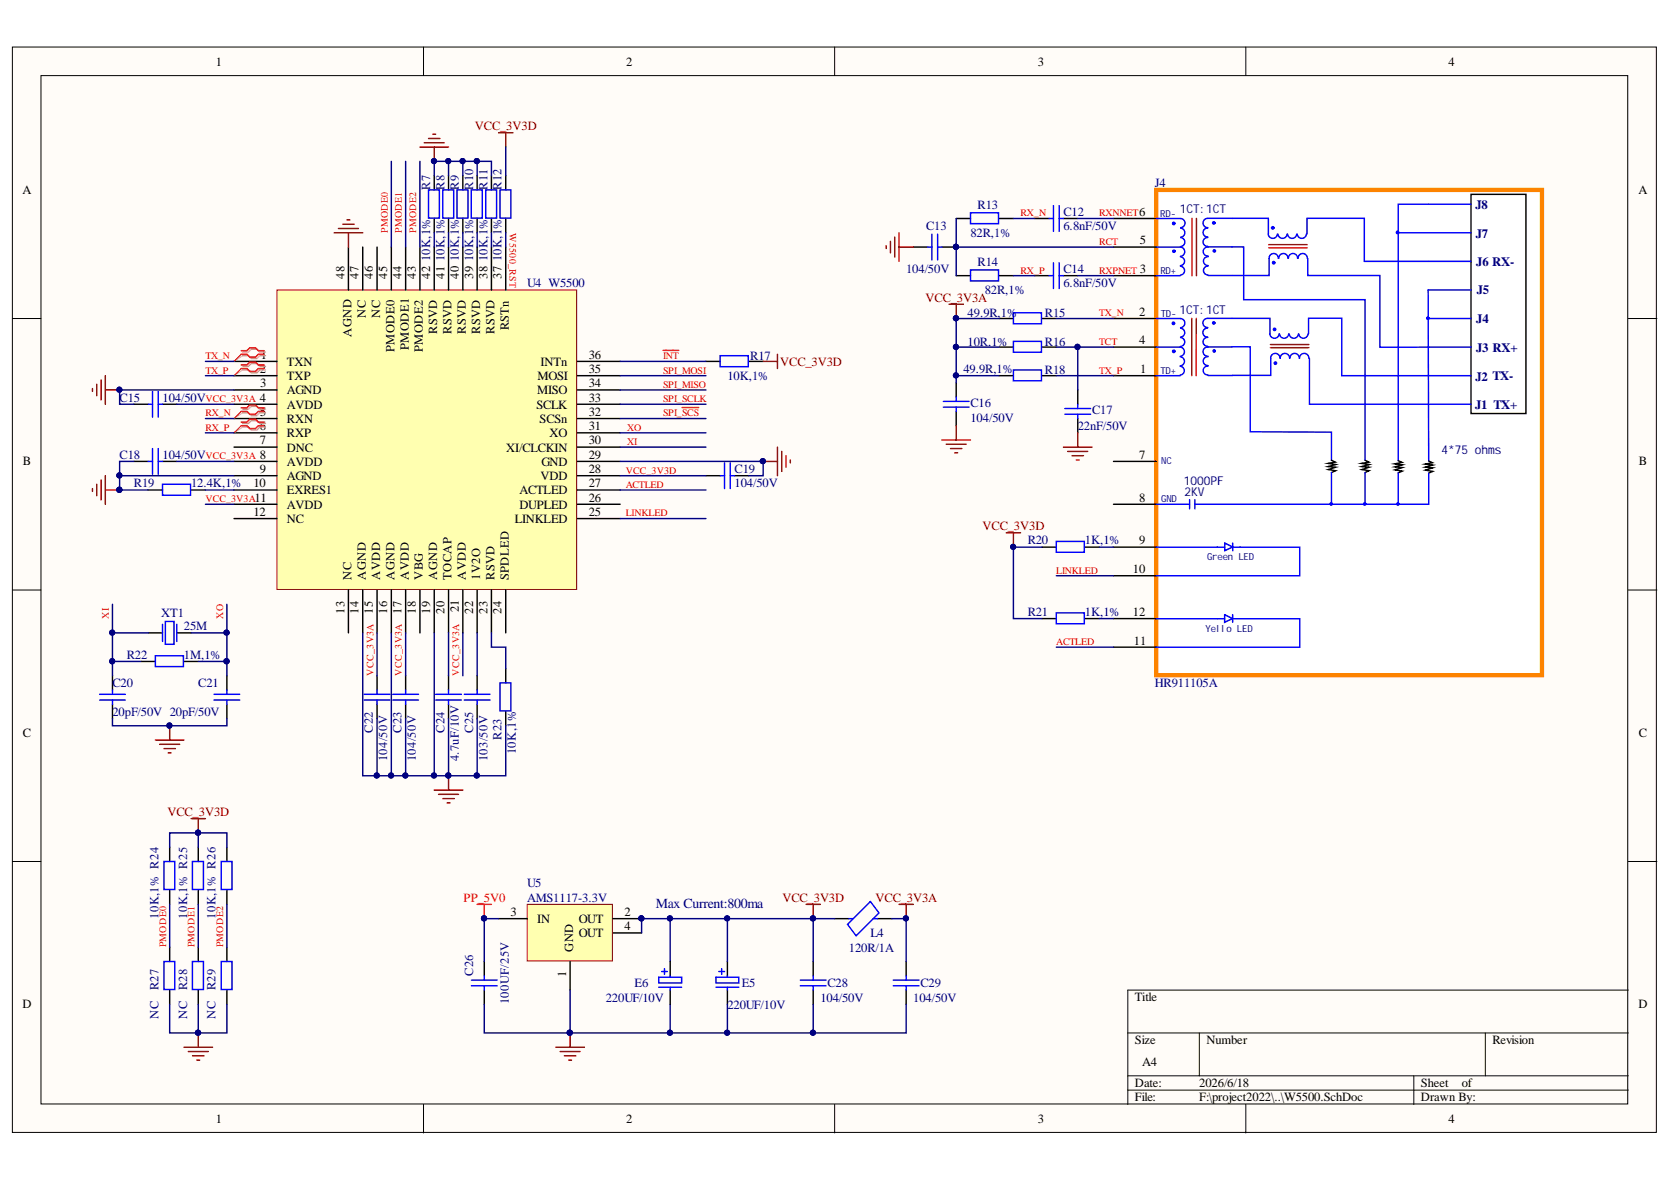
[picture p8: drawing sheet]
<svg xmlns="http://www.w3.org/2000/svg" width="297mm" height="210mm" viewBox="0 0 297 210" stroke-linecap="round" stroke-linejoin="round" font-family="sans-serif">
<defs><g id="words">
<text font-size="2.5" fill="#000080" x="116.6" y="161.4">Max Current:800ma</text>
<g font-size="2.3" fill="#000080">
<text x="262.3" y="37.2">J8</text>
<text x="262.3" y="42.2">J7</text>
<text x="262.4" y="47.3">J6 RX-</text>
<text x="262.5" y="52.2">J5</text>
<text x="262.4" y="57.4">J4</text>
<text x="262.4" y="62.6">J3 RX+</text>
<text x="262.3" y="67.6">J2 TX-</text>
<text x="262.2" y="72.6">J1 TX+</text>
</g>
<g font-size="2.2">
<text x="38.3" y="11.7">1</text>
<text x="111.3" y="11.7">2</text>
<text x="184.5" y="11.7">3</text>
<text x="257.5" y="11.7">4</text>
<text x="4" y="34.5">A</text>
<text x="291.2" y="34.5">A</text>
<text x="202.5" y="38.4">6</text>
<text x="202.6" y="43.4">5</text>
<text x="61.2" y="49.5" transform="rotate(-90 61.2 49.5)">48</text>
<text x="63.8" y="49.5" transform="rotate(-90 63.8 49.5)">47</text>
<text x="66.3" y="49.5" transform="rotate(-90 66.3 49.5)">46</text>
<text x="68.8" y="49.5" transform="rotate(-90 68.8 49.5)">45</text>
<text x="71.4" y="49.5" transform="rotate(-90 71.4 49.5)">44</text>
<text x="73.9" y="49.5" transform="rotate(-90 73.9 49.5)">43</text>
<text x="76.5" y="49.5" transform="rotate(-90 76.5 49.5)">42</text>
<text x="79" y="49.5" transform="rotate(-90 79 49.5)">41</text>
<text x="81.5" y="49.5" transform="rotate(-90 81.5 49.5)">40</text>
<text x="84.1" y="49.5" transform="rotate(-90 84.1 49.5)">39</text>
<text x="86.6" y="49.5" transform="rotate(-90 86.6 49.5)">38</text>
<text x="89.2" y="49.5" transform="rotate(-90 89.2 49.5)">37</text>
<text x="202.6" y="48.5">3</text>
<text x="62.5" y="59.9" transform="rotate(-90 62.5 59.9)">AGND</text>
<text x="65" y="56.4" transform="rotate(-90 65 56.4)">NC</text>
<text x="67.6" y="56.4" transform="rotate(-90 67.6 56.4)">NC</text>
<text x="77.7" y="59.3" transform="rotate(-90 77.7 59.3)">RSVD</text>
<text x="80.3" y="59.3" transform="rotate(-90 80.3 59.3)">RSVD</text>
<text x="82.8" y="59.3" transform="rotate(-90 82.8 59.3)">RSVD</text>
<text x="85.4" y="59.3" transform="rotate(-90 85.4 59.3)">RSVD</text>
<text x="87.9" y="59.3" transform="rotate(-90 87.9 59.3)">RSVD</text>
<text x="90.4" y="58.7" transform="rotate(-90 90.4 58.7)">RSTn</text>
<text x="202.5" y="56.1">2</text>
<text x="46.4" y="63.8">1</text>
<text x="51" y="65">TXN</text>
<text x="70.1" y="62.5" transform="rotate(-90 70.1 62.5)">PMODE0</text>
<text x="72.7" y="62.2" transform="rotate(-90 72.7 62.2)">PMODE1</text>
<text x="75.2" y="62.5" transform="rotate(-90 75.2 62.5)">PMODE2</text>
<text x="96.1" y="65">INTn</text>
<text x="104.6" y="63.8">36</text>
<text x="202.5" y="61.2">4</text>
<text x="46.2" y="66.3">2</text>
<text x="46.2" y="71.4">4</text>
<text x="46.3" y="68.8">3</text>
<text x="51" y="67.6">TXP</text>
<text x="51" y="70.1">AGND</text>
<text x="95.5" y="70.1">MISO</text>
<text x="95.5" y="67.6">MOSI</text>
<text x="104.6" y="71.4">33</text>
<text x="104.6" y="68.8">34</text>
<text x="104.6" y="66.3">35</text>
<text x="202.7" y="66.3">1</text>
<text x="46.2" y="76.5">6</text>
<text x="46.3" y="73.9">5</text>
<text x="51" y="72.6">AVDD</text>
<text x="51" y="75.2">RXN</text>
<text x="51" y="77.7">RXP</text>
<text x="95.3" y="72.6">SCLK</text>
<text x="95.9" y="75.2">SCSn</text>
<text x="97.7" y="77.7">XO</text>
<text x="104.6" y="76.5">31</text>
<text x="104.6" y="73.9">32</text>
<text x="4.1" y="82.7">B</text>
<text x="46.2" y="79">7</text>
<text x="46.2" y="81.5">8</text>
<text x="51" y="80.3">DNC</text>
<text x="51" y="82.8">AVDD</text>
<text x="90" y="80.3">XI/CLCKIN</text>
<text x="96.3" y="82.8">GND</text>
<text x="104.6" y="81.5">29</text>
<text x="104.6" y="79">30</text>
<text x="202.5" y="81.5">7</text>
<text x="291.3" y="82.7">B</text>
<text x="45.1" y="86.6">10</text>
<text x="45.2" y="89.2">11</text>
<text x="46.2" y="84.1">9</text>
<text x="51" y="87.9">EXRES1</text>
<text x="51" y="85.3">AGND</text>
<text x="92.4" y="87.9">ACTLED</text>
<text x="96.1" y="85.3">VDD</text>
<text x="104.6" y="89.2">26</text>
<text x="104.6" y="86.6">27</text>
<text x="104.6" y="84.1">28</text>
<text x="202.5" y="89.2">8</text>
<text x="45.1" y="91.7">12</text>
<text x="51" y="90.4">AVDD</text>
<text x="51" y="93">NC</text>
<text x="91.5" y="93">LINKLED</text>
<text x="92.4" y="90.4">DUPLED</text>
<text x="104.6" y="91.7">25</text>
<text x="201.4" y="101.9">10</text>
<text x="202.5" y="96.8">9</text>
<text x="62.5" y="103.1" transform="rotate(-90 62.5 103.1)">NC</text>
<text x="65" y="103.1" transform="rotate(-90 65 103.1)">AGND</text>
<text x="67.6" y="103.1" transform="rotate(-90 67.6 103.1)">AVDD</text>
<text x="70.1" y="103.1" transform="rotate(-90 70.1 103.1)">AGND</text>
<text x="72.7" y="103.1" transform="rotate(-90 72.7 103.1)">AVDD</text>
<text x="75.2" y="103.1" transform="rotate(-90 75.2 103.1)">VBG</text>
<text x="77.7" y="103.1" transform="rotate(-90 77.7 103.1)">AGND</text>
<text x="80.3" y="103.1" transform="rotate(-90 80.3 103.1)">TOCAP</text>
<text x="82.8" y="103.1" transform="rotate(-90 82.8 103.1)">AVDD</text>
<text x="85.4" y="103.1" transform="rotate(-90 85.4 103.1)">1V2O</text>
<text x="87.9" y="103.1" transform="rotate(-90 87.9 103.1)">RSVD</text>
<text x="90.4" y="103.1" transform="rotate(-90 90.4 103.1)">SPDLED</text>
<text x="61.2" y="109.1" transform="rotate(-90 61.2 109.1)">13</text>
<text x="63.8" y="109.2" transform="rotate(-90 63.8 109.2)">14</text>
<text x="66.3" y="109.1" transform="rotate(-90 66.3 109.1)">15</text>
<text x="68.8" y="109.2" transform="rotate(-90 68.8 109.2)">16</text>
<text x="71.4" y="109.1" transform="rotate(-90 71.4 109.1)">17</text>
<text x="73.9" y="109.1" transform="rotate(-90 73.9 109.1)">18</text>
<text x="76.5" y="109.2" transform="rotate(-90 76.5 109.2)">19</text>
<text x="79" y="109.2" transform="rotate(-90 79 109.2)">20</text>
<text x="81.5" y="108.8" transform="rotate(-90 81.5 108.8)">21</text>
<text x="84.1" y="109.2" transform="rotate(-90 84.1 109.2)">22</text>
<text x="86.6" y="109.1" transform="rotate(-90 86.6 109.1)">23</text>
<text x="89.2" y="109.2" transform="rotate(-90 89.2 109.2)">24</text>
<text x="201.4" y="109.5">12</text>
<text x="201.6" y="114.6">11</text>
<text x="4.1" y="131">C</text>
<text x="291.3" y="131">C</text>
<text x="90.7" y="162.8">3</text>
<text x="95.5" y="164.1">IN</text>
<text x="102.9" y="164.1">OUT</text>
<text x="102.9" y="166.6">OUT</text>
<text x="111" y="162.8">2</text>
<text x="111" y="165.3">4</text>
<text x="100.6" y="173.7" transform="rotate(-90 100.6 173.7)">1</text>
<text x="101.9" y="169.1" transform="rotate(-90 101.9 169.1)">GND</text>
<text x="4" y="179.2">D</text>
<text x="201.8" y="178">Title</text>
<text x="291.2" y="179.2">D</text>
<text x="201.8" y="185.6">Size</text>
<text x="214.5" y="185.6">Number</text>
<text x="265.3" y="185.6">Revision</text>
<text x="203" y="189.4">A4</text>
<text x="201.8" y="193.2">Date:</text>
<text x="201.8" y="195.7">File:</text>
<text x="213.2" y="193.2">2026/6/18</text>
<text x="213.2" y="195.7">F:\project2022\..\W5500.SchDoc</text>
<text x="252.6" y="193.2">Sheet</text>
<text x="252.6" y="195.7">Drawn By:</text>
<text x="259.9" y="193.2">of</text>
<text x="38.3" y="199.6">1</text>
<text x="111.3" y="199.6">2</text>
<text x="184.5" y="199.6">3</text>
<text x="257.5" y="199.6">4</text>
</g>
<g font-size="2.2" fill="#800000">
<text x="84.4" y="23.1">VCC_3V3D</text>
<text x="164.5" y="53.6">VCC_3V3A</text>
<text x="138.7" y="65">VCC_3V3D</text>
<text x="174.7" y="94.2">VCC_3V3D</text>
<text x="29.8" y="145">VCC_3V3D</text>
<text x="139.1" y="160.3">VCC_3V3D</text>
<text x="155.6" y="160.3">VCC_3V3A</text>
</g>
<g font-size="2.2" fill="#000080">
<text x="76.5" y="33.8" transform="rotate(-90 76.5 33.8)">R7</text>
<text x="79" y="33.8" transform="rotate(-90 79 33.8)">R8</text>
<text x="81.5" y="33.8" transform="rotate(-90 81.5 33.8)">R9</text>
<text x="84.1" y="33.8" transform="rotate(-90 84.1 33.8)">R10</text>
<text x="86.6" y="33.8" transform="rotate(-90 86.6 33.8)">R11</text>
<text x="89.2" y="33.8" transform="rotate(-90 89.2 33.8)">R12</text>
<text x="205.3" y="33.3">J4</text>
<text x="164.6" y="40.9">C13</text>
<text x="173.8" y="37.1">R13</text>
<text x="189" y="38.4">C12</text>
<text x="189" y="40.9">6.8nF/50V</text>
<text x="209.7" y="37.9">1CT:1CT</text>
<text x="76.5" y="46.5" transform="rotate(-90 76.5 46.5)">10K,1%</text>
<text x="79" y="46.5" transform="rotate(-90 79 46.5)">10K,1%</text>
<text x="81.5" y="46.5" transform="rotate(-90 81.5 46.5)">10K,1%</text>
<text x="84.1" y="46.5" transform="rotate(-90 84.1 46.5)">10K,1%</text>
<text x="86.6" y="46.5" transform="rotate(-90 86.6 46.5)">10K,1%</text>
<text x="89.2" y="46.5" transform="rotate(-90 89.2 46.5)">10K,1%</text>
<text x="172.5" y="42.2">82R,1%</text>
<text x="173.8" y="47.3">R14</text>
<text x="93.7" y="51.1">U4 W5500</text>
<text x="161.1" y="48.5">104/50V</text>
<text x="175.1" y="52.3">82R,1%</text>
<text x="189" y="48.5">C14</text>
<text x="189" y="51.1">6.8nF/50V</text>
<text x="172" y="56.4">49.9R,1%</text>
<text x="185.7" y="56.4">R15</text>
<text x="209.7" y="55.8">1CT:1CT</text>
<text x="133.4" y="64">R17</text>
<text x="172" y="61.5">10R,1%</text>
<text x="185.7" y="61.5">R16</text>
<text x="21.3" y="71.4">C15</text>
<text x="28.9" y="71.4">104/50V</text>
<text x="129.3" y="67.6">10K,1%</text>
<text x="171.2" y="66.3">49.9R,1%</text>
<text x="185.7" y="66.6">R18</text>
<text x="172.5" y="72.4">C16</text>
<text x="172.5" y="74.9">104/50V</text>
<text x="191.6" y="76.5">22nF/50V</text>
<text x="194.1" y="73.7">C17</text>
<text x="21.3" y="81.5">C18</text>
<text x="28.9" y="81.5">104/50V</text>
<text x="256.3" y="80.7">4*75 ohms</text>
<text x="23.8" y="86.6">R19</text>
<text x="34" y="86.6">12.4K,1%</text>
<text x="130.6" y="84.1">C19</text>
<text x="130.6" y="86.6">104/50V</text>
<text x="210.4" y="86.2">1000PF</text>
<text x="210.5" y="88.2">2KV</text>
<text x="182.7" y="96.8">R20</text>
<text x="192.9" y="96.8">1K,1%</text>
<text x="28.6" y="109.7">XT1</text>
<text x="32.7" y="112">25M</text>
<text x="182.7" y="109.5">R21</text>
<text x="192.9" y="109.5">1K,1%</text>
<text x="22.5" y="117.1">R22</text>
<text x="32.7" y="117.1">1M,1%</text>
<text x="20" y="122.2">C20</text>
<text x="35.2" y="122.2">C21</text>
<text x="205.3" y="122.2">HR911105A</text>
<text x="20" y="127.2">20pF/50V 20pF/50V</text>
<text x="66.3" y="130.3" transform="rotate(-90 66.3 130.3)">C22</text>
<text x="71.4" y="130.3" transform="rotate(-90 71.4 130.3)">C23</text>
<text x="79" y="130.3" transform="rotate(-90 79 130.3)">C24</text>
<text x="84.1" y="130.3" transform="rotate(-90 84.1 130.3)">C25</text>
<text x="89.2" y="131.5" transform="rotate(-90 89.2 131.5)">R23</text>
<text x="68.8" y="135.3" transform="rotate(-90 68.8 135.3)">104/50V</text>
<text x="73.9" y="135.3" transform="rotate(-90 73.9 135.3)">104/50V</text>
<text x="81.5" y="135.3" transform="rotate(-90 81.5 135.3)">4.7uF/10V</text>
<text x="86.6" y="135.3" transform="rotate(-90 86.6 135.3)">103/50V</text>
<text x="91.7" y="134.1" transform="rotate(-90 91.7 134.1)">10K,1%</text>
<text x="93.7" y="157.7">U5</text>
<text x="93.7" y="160.3">AMS1117-3.3V</text>
<text x="28.2" y="163.3" transform="rotate(-90 28.2 163.3)">10K,1% R24</text>
<text x="33.2" y="163.3" transform="rotate(-90 33.2 163.3)">10K,1% R25</text>
<text x="38.3" y="163.3" transform="rotate(-90 38.3 163.3)">10K,1% R26</text>
<text x="154.7" y="166.6">L4</text>
<text x="84.1" y="173.4" transform="rotate(-90 84.1 173.4)">C26</text>
<text x="150.9" y="169.2">120R/1A</text>
<text x="28.2" y="176" transform="rotate(-90 28.2 176)">R27</text>
<text x="33.2" y="176" transform="rotate(-90 33.2 176)">R28</text>
<text x="38.3" y="176" transform="rotate(-90 38.3 176)">R29</text>
<text x="90.4" y="178.5" transform="rotate(-90 90.4 178.5)">100UF/25V</text>
<text x="107.7" y="178">220UF/10V</text>
<text x="112.8" y="175.5">E6</text>
<text x="129.3" y="179.3">220UF/10V</text>
<text x="131.8" y="175.5">E5</text>
<text x="145.8" y="178">104/50V</text>
<text x="147.1" y="175.5">C28</text>
<text x="162.3" y="178">104/50V</text>
<text x="163.6" y="175.5">C29</text>
<text x="28.2" y="181.1" transform="rotate(-90 28.2 181.1)">NC</text>
<text x="33.2" y="181.1" transform="rotate(-90 33.2 181.1)">NC</text>
<text x="38.3" y="181.1" transform="rotate(-90 38.3 181.1)">NC</text>
</g>
<text font-size="2.2" fill="#f00" x="82.4" y="160.3">PP_5V0</text>
<g font-size="1.8" fill="#f00">
<text x="68.9" y="41.4" transform="rotate(-90 68.9 41.4)">PMODE0</text>
<text x="71.5" y="41.4" transform="rotate(-90 71.5 41.4)">PMODE1</text>
<text x="74" y="41.4" transform="rotate(-90 74 41.4)">PMODE2</text>
<text x="90.6" y="41.4" transform="rotate(90 90.6 41.4)">W5500_RST</text>
<text x="181.4" y="38.5">RX_N</text>
<text x="195.4" y="38.5">RXNNET</text>
<text x="195.4" y="43.5">RCT</text>
<text x="181.4" y="48.6">RX_P</text>
<text x="195.4" y="48.6">RXPNET</text>
<text x="195.4" y="56.2">TX_N</text>
<text x="36.5" y="63.9">TX_N</text>
<text x="117.9" y="63.9">INT</text>
<text x="195.4" y="61.3">TCT</text>
<text x="36.5" y="66.4">TX_P</text>
<text x="36.5" y="71.5">VCC_3V3A</text>
<text x="117.9" y="66.4">SPI_MOSI</text>
<text x="117.9" y="68.9">SPI_MISO</text>
<text x="117.9" y="71.5">SPI_SCLK</text>
<text x="195.4" y="66.4">TX_P</text>
<text x="36.5" y="74">RX_N</text>
<text x="36.5" y="76.6">RX_P</text>
<text x="111.5" y="76.6">XO</text>
<text x="117.9" y="74">SPI_SCS</text>
<text x="36.5" y="81.6">VCC_3V3A</text>
<text x="111.5" y="79.1">XI</text>
<text x="36.5" y="89.3">VCC_3V3A</text>
<text x="111.3" y="84.2">VCC_3V3D</text>
<text x="111.3" y="86.7">ACTLED</text>
<text x="111.3" y="91.8">LINKLED</text>
<text x="187.8" y="102">LINKLED</text>
<text x="19.3" y="109.9" transform="rotate(-90 19.3 109.9)">XI</text>
<text x="39.7" y="109.9" transform="rotate(-90 39.7 109.9)">XO</text>
<text x="187.8" y="114.7">ACTLED</text>
<text x="66.4" y="120.1" transform="rotate(-90 66.4 120.1)">VCC_3V3A</text>
<text x="71.5" y="120.1" transform="rotate(-90 71.5 120.1)">VCC_3V3A</text>
<text x="81.6" y="120.1" transform="rotate(-90 81.6 120.1)">VCC_3V3A</text>
<text x="29.5" y="168.4" transform="rotate(-90 29.5 168.4)">PMODE0</text>
<text x="34.6" y="168.4" transform="rotate(-90 34.6 168.4)">PMODE1</text>
<text x="39.7" y="168.4" transform="rotate(-90 39.7 168.4)">PMODE2</text>
</g>
<g font-size="1.7" fill="#000080">
<text x="206.3" y="38.5">RD-</text>
<text x="206.3" y="48.7">RD+</text>
<text x="206.3" y="56.3">TD-</text>
<text x="206.3" y="66.5">TD+</text>
<text x="206.4" y="82.5">NC</text>
<text x="206.4" y="89.2">GND</text>
<text x="214.6" y="99.6">Green LED</text>
<text x="214.3" y="112.3">Yello LED</text>
</g>
</g></defs>
<g fill="#fffcf8" stroke="#000" stroke-width=".18">
<path d="M2.2 8.4h292.2v192.9h-292.2z"/>
<path d="M7.3 13.4h282.1v182.8h-282.1z"/>
</g>
<g fill="none" stroke="#000" stroke-width=".18">
<path d="M75.3 8.4v5M148.4 8.4v5M221.5 8.4v5M2.2 56.6h5.1M289.5 56.6h5M2.2 104.9h5.1M289.5 104.9h5M2.2 153.1h5.1M289.5 153.1h5M289.5 176h-89v20.3M75.3 196.3v5.1M148.4 196.3v5.1"/>
<path d="M200.5 183.6h89M200.5 191.2h89M200.5 193.8h89M213.2 183.6v7.6M221.5 196.3v5.1M251.3 191.2v5.1M264 183.6v7.6"/>
</g>
<path d="M86.1 170.9v2.5M86.1 176v2.5M144.6 170.9v2.5M144.6 176v2.5" fill="none" stroke="#000" stroke-width=".25"/>
<path d="M83.8 175.2h4.6M83.8 174.2h4.6M86.1 173.4v.8M86.1 175.2v.8M142.3 175.2h4.5M142.3 174.2h4.5M144.6 173.4v.8M144.6 175.2v.8" fill="none" stroke="#00f" stroke-width=".25"/>
<path d="M98.8 186.1h5.1M99.6 186.9h3.5M100.3 187.7h2.1M101.1 188.4h.5M101.3 183.6v2.5" fill="none" stroke="#800000" stroke-width=".25"/>
<circle cx="101.3" cy="183.5" r=".46" fill="#000080" stroke="#000080" stroke-width=".18"/>
<path d="M93.7 160.7h15.2v10.1h-15.2z" fill="#ffffb0" stroke="#800000" stroke-width=".18"/>
<path d="M88.6 163.3h5.1M101.3 170.9v5.1M109 163.3h5.1M109 165.8h5.1M148.4 163.3h2.5M156 163.3h2.5" fill="none" stroke="#000" stroke-width=".25"/>
<g fill="#000080" stroke="#000080" stroke-width=".18">
<circle cx="114" cy="163.2" r=".46"/>
<circle cx="86" cy="163.2" r=".46"/>
</g>
<path d="M84.8 160.7h2.6M86.1 160.7v2.6" fill="none" stroke="#f00" stroke-width=".25"/>
<path d="M150.7 164.3l4-4.1 1.5 2.1-4 4zM150.9 163.3h.8M155.2 163.3h.8" fill="none" stroke="#00f" stroke-width=".25"/>
<path d="M205.5 33.8h68.6v86.2h-68.6z" fill="#fff" stroke="#fd8300" stroke-width=".76"/>
<path d="M197.9 38.8h7.7M197.9 56.6h7.7M197.9 49h7.7M197.9 43.9h7.7M197.9 66.8h7.7M197.9 61.7h7.7M197.9 82h7.7M197.9 89.6h7.7M197.9 97.2h7.7M197.9 102.3h7.7M197.9 115h7.7M197.9 109.9h7.7" fill="none" stroke="#000" stroke-width=".25"/>
<g fill="none" stroke="#00f" stroke-width=".25">
<path d="M205.6 38.8h4.3a.81 .81 0 0 1 .7 .9 .81 .81 0 0 1-.7 .8M214.7 38.8h10.7M214.7 38.8a.82 .82 0 0 0-.8 .8 .82 .82 0 0 0 .8 .9M225.5 38.8v2.8M205.5 49h4.3M205.5 56.6h4.4M205.6 43.9h4.3M209.8 45.6a.79 .79 0 0 1 .8 .8 .79 .79 0 0 1-.8 .8M209.8 47.3a.79 .79 0 0 1 .8 .8 .79 .79 0 0 1-.8 .8M209.8 43.9a.83 .83 0 0 1 .8 .8 .83 .83 0 0 1-.8 .9M209.9 56.6a.81 .81 0 0 1 .7 .8 .81 .81 0 0 1-.7 .8M209.9 58.3a.79 .79 0 0 1 .7 .8 .79 .79 0 0 1-.7 .8"/>
<path d="M209.9 60a.79 .79 0 0 1 .7 .8 .79 .79 0 0 1-.7 .8M209.9 40.6a.8 .8 0 0 1 .7 .8 .8 .8 0 0 1-.7 .8M209.9 42.2a.79 .79 0 0 1 .7 .8 .79 .79 0 0 1-.7 .8M214.7 58.3a.8 .8 0 0 0-.9 .8 .8 .8 0 0 0 .9 .8M214.7 56.6h11v2.8M214.7 40.5a.79 .79 0 0 0-.8 .8 .79 .79 0 0 0 .8 .8M214.7 60a.79 .79 0 0 0-.8 .7 .79 .79 0 0 0 .8 .8M214.7 56.6a.81 .81 0 0 0-.9 .8 .81 .81 0 0 0 .9 .8M214.7 42.2a.79 .79 0 0 0-.8 .8 .79 .79 0 0 0 .8 .8M214.7 43.9h4.3M214.8 43.9a.81 .81 0 0 0-.9 .8 .81 .81 0 0 0 .9 .8M214.8 45.6a.79 .79 0 0 0-.9 .8 .79 .79 0 0 0 .9 .8"/>
<path d="M214.8 47.3a.79 .79 0 0 0-.9 .8 .79 .79 0 0 0 .9 .8M225.6 45.9v3.1h-10.8M227.1 41.6a.81 .81 0 0 1-.8 .8 .81 .81 0 0 1-.9-.8M227.2 45.9a.81 .81 0 0 0-.8-.8 .81 .81 0 0 0-.8 .8M227.4 59.3a.83 .83 0 0 1-.8 .8 .83 .83 0 0 1-.9-.7M228.8 41.6a.81 .81 0 0 1-.8 .8 .81 .81 0 0 1-.8-.8M229 45.9a.81 .81 0 0 0-.9-.8 .81 .81 0 0 0-.8 .8M229.1 59.3a.81 .81 0 0 1-.8 .8 .81 .81 0 0 1-.8-.7M230.5 41.6a.81 .81 0 0 1-.8 .8 .81 .81 0 0 1-.8-.8M230.7 45.9a.81 .81 0 0 0-.9-.8 .81 .81 0 0 0-.8 .8M230.8 59.3a.81 .81 0 0 1-.8 .8 .81 .81 0 0 1-.8-.7M232.2 41.6a.81 .81 0 0 1-.8 .8 .81 .81 0 0 1-.8-.8"/>
<path d="M232.4 45.9a.81 .81 0 0 0-.8-.8 .81 .81 0 0 0-.8 .8M232.5 59.3a.81 .81 0 0 1-.8 .8 .81 .81 0 0 1-.8-.7M205.5 66.8h4.3M205.6 61.7h4.3M209.8 61.7a.83 .83 0 0 1 .7 .8 .83 .83 0 0 1-.7 .8M209.8 65.1a.79 .79 0 0 1 .7 .8 .79 .79 0 0 1-.7 .8M209.8 63.4a.8 .8 0 0 1 .7 .8 .8 .8 0 0 1-.7 .8M214.7 61.7h4.3M214.7 61.7a.83 .83 0 0 0-.8 .8 .83 .83 0 0 0 .8 .8M214.7 63.4a.79 .79 0 0 0-.8 .8 .79 .79 0 0 0 .8 .8M214.7 65.1a.79 .79 0 0 0-.8 .8 .79 .79 0 0 0 .8 .7M214.7 66.7h4.3"/>
<path d="M227.5 63.7a.83 .83 0 0 0-.8-.9 .83 .83 0 0 0-.8 .9v3h-6.9M229.2 63.7a.83 .83 0 0 0-.8-.9 .83 .83 0 0 0-.8 .9M231 63.7a.83 .83 0 0 0-.9-.9 .83 .83 0 0 0-.8 .9M232.7 63.7a.83 .83 0 0 0-.9-.9 .83 .83 0 0 0-.8 .9"/>
</g>
<path d="M211.9 38.8v10.2M212.7 38.8v10.2M211.8 56.6v10.2M212.7 56.6l-.1 10.2M225.5 43.5h6.9M225.5 44h6.9M225.8 61.2h6.9M225.8 61.8h6.9" fill="none" stroke="#bf0000" stroke-width=".25"/>
<g fill="#00f" stroke="#00f" stroke-width=".25">
<circle cx="208.6" cy="39.7" r=".21"/>
<circle cx="208.7" cy="44.6" r=".21"/>
<circle cx="215.8" cy="39.6" r=".21"/>
<circle cx="215.9" cy="44.6" r=".2"/>
<circle cx="208.6" cy="57.5" r=".21"/>
<circle cx="208.7" cy="62.4" r=".22"/>
<circle cx="215.8" cy="57.4" r=".2"/>
<circle cx="215.8" cy="62.4" r=".2"/>
</g>
<path d="M261.5 34.5h9.8v39h-9.8z" fill="#fff" stroke="#000" stroke-width=".25"/>
<g fill="none" stroke="#00f" stroke-width=".25">
<path d="M261.5 36.3h-12.9v45.6M219 43.9h2.1v9.4h21.6v28.5M232.3 41.6v-2.8h10.2v7.7h11.4M232.5 45.9v3.1h12.8v12.7h8.7M232.6 59.3v-2.7h5.9v10.2h15.4M248.5 41.4h13M253.9 46.5h7.6M253.9 56.6h7.6M261.5 51.5h-7.6l.1 30.4M219 61.6h3.2v15.2h14.5v5M232.8 63.7v8.1h21.1M253.9 61.7h7.6"/>
<path d="M253.9 66.8h7.6M253.9 71.8h7.6M205.6 89.6h5.8M205.6 97.2h12.1M211.5 88.8v1.6M212.4 89.6h41.5M212.4 88.8v1.6M217.7 96.5v1.4l1.4-.7-1.4-.7M219.1 97.2h11.9v5.1h-25.5M219.1 96.5v1.4M236.7 84v5.6M242.7 84v5.6"/>
<path d="M248.6 84v5.6h-.4M254 84.1v5.5h-.2M205.5 110h12.2M217.7 109.2v1.4l1.4-.7-1.4-.6M219.1 110h12v5h-25.6M219.1 109.2v1.4"/>
</g>
<path d="M236.7 81.8l.7 .3-1.3 .3 1.3 .2-1.3 .3 1.3 .1-1.3 .5 1.3 .2-.7 .3M242.7 81.8l.6 .3-1.3 .3 1.4 .2-1.3 .3 1.3 .1-1.3 .5 1.3 .2-.7 .3M248.6 81.9l.6 .3-1.3 .2 1.4 .2-1.3 .4 1.3 .1-1.3 .4 1.3 .2-.7 .3M254 81.9l.6 .3-1.2 .3 1.3 .2-1.3 .3 1.3 .2-1.3 .4 1.3 .2-.7 .3" fill="none" stroke="#000" stroke-width=".25"/>
<g fill="#00f" stroke="#00f" stroke-width=".25">
<circle cx="248.4" cy="41.3" r=".22"/>
<circle cx="253.8" cy="56.6" r=".21"/>
<circle cx="236.6" cy="89.6" r=".2"/>
<circle cx="242.6" cy="89.6" r=".21"/>
<circle cx="248.5" cy="89.6" r=".2"/>
<circle cx="226.2" cy="40.5" r=".22"/>
<circle cx="226.4" cy="46.7" r=".21"/>
<circle cx="226.6" cy="58.5" r=".2"/>
<circle cx="226.7" cy="64.6" r=".21"/>
</g>
<path d="M49.2 51.5h53.3v53.3h-53.3z" fill="#ffffb0" stroke="#800000" stroke-width=".18"/>
<g fill="none" stroke="#000" stroke-width=".25">
<path d="M77.2 31.2v2.6M77.2 38.8v2.6M79.7 31.2v2.6M79.7 38.8v2.6M82.3 31.2v2.6M82.3 38.8v2.6M84.8 31.2v2.6M84.8 38.8v2.6M87.4 31.2v2.6M87.4 38.8v2.6M89.9 31.2v2.6M89.9 38.8v2.6"/>
<path d="M170 38.8h2.5M177.6 38.8h2.5M184 38.8h2.5M189 38.8h2.6M61.9 43.9v7.6M64.5 43.9v7.6M67 43.9v7.6M69.6 43.9v7.6M72.1 43.9v7.6M74.6 43.9v7.6M77.2 43.9v7.6M79.7 43.9v7.6"/>
<path d="M82.3 43.9v7.6M84.8 43.9v7.6M87.4 43.9v7.6M89.9 43.9v7.6M162.3 43.9h2.6M167.4 43.9h2.6M170 49h2.5M177.6 49h2.5M177.6 56.6h2.5M184 49h2.5M185.2 56.6h2.6M189 49h2.6"/>
<path d="M23.8 71.8h2.5M28.9 71.8h2.5M41.6 66.8h7.6M41.6 69.3h7.6M41.6 71.8h7.6M41.6 74.4h7.6M41.6 76.9h7.6M41.6 79.5h7.6M41.6 64.2h7.6M102.6 66.8h7.6M102.6 69.3h7.6M102.6 71.8h7.6"/>
<path d="M102.6 74.4h7.6M102.6 76.9h7.6M102.6 79.5h7.6M102.6 64.2h7.6M125.5 64.2h2.5M133.1 64.2h2.6M170 68v2.6M170 73.1v2.6M177.6 66.8h2.5M177.6 61.7h2.5M185.2 66.8h2.6M185.2 61.7h2.6"/>
<path d="M191.6 69.3v2.5M191.6 74.4v2.5M23.8 82h2.5M26.3 87.1h2.6M28.9 82h2.5M34 87.1h2.5M41.6 82h7.6M41.6 87.1h7.6M41.6 89.6h7.6M41.6 92.2h7.6M41.6 84.5h7.6M102.6 82h7.6"/>
<path d="M102.6 87.1h7.6M102.6 89.6h7.6M102.6 92.2h7.6M102.6 84.5h7.6M125.5 84.5h2.5M130.6 84.5h2.5M185.2 97.2h2.6M192.9 97.2h2.5M25.1 117.6h2.5M26.3 112.5h2.6M31.4 112.5h2.6M32.7 117.6h2.5"/>
<path d="M61.9 104.9v7.6M64.5 104.9v7.6M67 104.9v7.6M69.6 104.9v7.6M72.1 104.9v7.6M74.6 104.9v7.6M77.2 104.9v7.6M79.7 104.9v7.6M82.3 104.9v7.6M84.8 104.9v7.6M87.4 104.9v7.6M89.9 104.9v7.6"/>
<path d="M89.9 118.8v2.6M185.2 109.9h2.6M192.9 109.9h2.5M20 120.1v2.5M20 125.2v2.5M40.3 120.1v2.5M40.3 125.2v2.5M67 120.1v2.5M67 125.2v2.5M72.1 120.1v2.5M72.1 125.2v2.5M79.7 120.1v2.5"/>
<path d="M79.7 125.2v2.5M84.8 120.1v2.5M84.8 125.2v2.5M89.9 126.5v2.5M30.2 150.6v2.5M30.2 158.2v2.5M35.2 150.6v2.5M35.2 158.2v2.5M40.3 150.6v2.5M40.3 158.2v2.5M30.2 168.4v2.5M30.2 176v2.5"/>
<path d="M35.2 168.4v2.5M35.2 176v2.5M40.3 168.4v2.5M40.3 176v2.5M119.1 170.9v2.5M119.1 176v2.5M129.3 170.9v2.5M129.3 176v2.5M161.1 170.9v2.5M161.1 176v2.5"/>
</g>
<g fill="none" stroke="#00f" stroke-width=".25">
<path d="M76.2 33.8h1.9v5h-1.9zM78.7 33.8h1.9v5h-1.9zM81.2 33.8h2v5h-2zM83.8 33.8h1.9v5h-1.9zM86.3 33.8h2v5h-2zM88.9 33.8h1.9v5h-1.9zM172.5 37.8h5v1.9h-5zM186.5 38.8h.8M187.3 36.5v4.6M188.3 38.8h.7M188.3 36.5v4.6M164.9 43.9h.8"/>
<path d="M165.7 41.6v4.6M166.7 43.9h.7M166.7 41.6v4.6M172.5 48h5v1.9h-5zM180.1 55.6h5v2h-5zM186.5 49h.8M187.3 46.7v4.6M188.3 46.7v4.6M188.3 49h.7M26.3 71.8h.8M27.1 69.6v4.5M27.1 79.7v4.6"/>
<path d="M28.1 71.8h.8M28.1 69.6v4.5M28.1 79.7v4.6M128 63.2h5v2h-5zM167.7 71.3h4.6M167.7 72.4h4.6M170 70.6v.7M170 72.4v.7M180.1 65.8h5v1.9h-5zM180.1 60.7h5v1.9h-5zM189.3 73.6h4.6M189.3 72.6h4.6"/>
<path d="M191.6 71.8v.8M191.6 73.6v.8M26.3 82h.8M28.1 82h.8M28.9 86.1h5v1.9h-5zM128 84.5h.8M128.8 82.3v4.5M129.8 84.5h.8M129.8 82.3v4.5M187.8 96.2h5v2h-5zM27.6 116.5h5v2h-5zM28.9 111v3"/>
<path d="M29.4 110.5h1.5v4h-1.5zM31.4 111v3M187.8 108.9h5v2h-5zM17.7 124.4h4.6M17.7 123.4h4.6M20 122.6v.8M20 124.4v.8M38 124.4h4.6M38 123.4h4.6M40.3 122.6v.8M40.3 124.4v.8M64.7 124.4h4.6"/>
<path d="M64.7 123.4h4.6M67 122.6v.8M67 124.4v.8M69.8 124.4h4.6M69.8 123.4h4.6M72.1 122.6v.8M72.1 124.4v.8M77.4 124.4h4.6M77.4 123.4h4.6M79.7 122.6v.8M79.7 124.4v.8M82.5 124.4h4.6"/>
<path d="M82.5 123.4h4.6M84.8 122.6v.8M84.8 124.4v.8M88.9 121.4h1.9v4.9h-1.9zM29.1 153.1h2v5h-2zM34.2 153.1h2v5h-2zM39.3 153.1h1.9v5h-1.9zM29.1 170.9h2v5h-2zM34.2 170.9h2v5h-2zM39.3 170.9h1.9v5h-1.9zM117.1 173.7h4.1v1h-4.1zM117.1 175.5h4.1"/>
<path d="M117.6 172.7h1M118.1 172.2v1M119.1 173.4v.3M119.1 175.5v.5M127.3 173.7h4v1h-4zM127.3 175.5h4M127.8 172.7h1M128.3 172.2v1M129.3 173.4v.3M129.3 175.5v.5M158.8 175.2h4.6M158.8 174.2h4.6"/>
<path d="M161.1 173.4v.8M161.1 175.2v.8"/>
</g>
<g fill="none" stroke="#800000" stroke-width=".25">
<path d="M60.9 39.9h2.1M61.7 39.1h.5M74.6 26.1h5.1M75.4 25.4h3.6M76.2 24.6h2M76.9 23.9h.5M77.2 26.1v2.6M88.6 23.6h2.6M89.9 23.6v2.5M59.4 41.4h5.1M60.2 40.6h3.5M61.9 41.4v2.5"/>
<path d="M157.5 43.7v.5M158.3 42.9v2M159 42.1v3.6M159.8 41.4v5.1M159.8 43.9h2.5M168.7 54.1h2.5M170 54.1v2.5M16.4 69.1v.5M17.2 68.3v2M18 67.5v3.6M18.7 66.8v5M18.7 69.3h2.6"/>
<path d="M135.7 64.2h2.5M138.2 63v2.5M138.2 79.5v5M167.4 78.2h5.1M168.2 79h3.6M169 79.7h2M170 75.7v2.5M189 79.5h5.1M191.6 76.9v2.6M16.4 86.8v.5M17.2 86.1v2M18 85.3v3.6"/>
<path d="M18.7 84.5v5.1M18.7 87.1h2.6M135.7 82h2.5M139 80.2v3.6M139.7 81v2M140.5 81.8v.5M169.7 80.5h.5M178.9 94.7h2.5M180.1 94.7v2.5M189.8 80.2h3.6M190.6 81h2M191.3 81.8h.5"/>
<path d="M27.6 131.5h5.1M28.4 132.3h3.5M29.1 133.1h2.1M29.9 133.8h.5M30.2 129v2.5M79.7 137.9v2.5M34 145.5h2.5M35.2 145.5v2.5M77.2 140.4h5.1M78 141.2h3.5M78.7 141.9h2M79.5 142.7h.5"/>
<path d="M143.3 160.7h2.5M144.6 160.7v2.6M159.8 160.7h2.5M161.1 160.7v2.6M32.7 186.1h5.1M33.5 186.9h3.5M34.2 187.7h2.1M35 188.4h.5M35.2 183.6v2.5"/>
</g>
<g fill="#000080" stroke="#000080" stroke-width=".18">
<circle cx="21.2" cy="87" r=".46"/>
<circle cx="79.7" cy="137.8" r=".46"/>
<circle cx="21.2" cy="69.3" r=".46"/>
<circle cx="77.1" cy="28.6" r=".46"/>
<circle cx="35.2" cy="183.5" r=".46"/>
<circle cx="35.2" cy="148" r=".46"/>
<circle cx="30.1" cy="129" r=".46"/>
<circle cx="144.5" cy="163.2" r=".46"/>
<circle cx="161" cy="163.2" r=".46"/>
<circle cx="180.1" cy="97.2" r=".46"/>
<circle cx="169.9" cy="56.6" r=".46"/>
<circle cx="169.9" cy="43.9" r=".46"/>
<circle cx="135.6" cy="82" r=".46"/>
<circle cx="101.3" cy="183.5" r=".46"/>
<circle cx="86" cy="163.2" r=".46"/>
<circle cx="119.1" cy="183.5" r=".46"/>
<circle cx="119.1" cy="163.2" r=".46"/>
<circle cx="67" cy="137.8" r=".46"/>
<circle cx="69.5" cy="137.8" r=".46"/>
<circle cx="72.1" cy="137.8" r=".46"/>
<circle cx="77.1" cy="137.8" r=".46"/>
<circle cx="84.8" cy="137.8" r=".46"/>
<circle cx="21.2" cy="84.5" r=".46"/>
<circle cx="79.7" cy="28.6" r=".46"/>
<circle cx="82.2" cy="28.6" r=".46"/>
<circle cx="84.8" cy="28.6" r=".46"/>
<circle cx="19.9" cy="112.4" r=".46"/>
<circle cx="40.3" cy="112.4" r=".46"/>
<circle cx="169.9" cy="61.7" r=".46"/>
<circle cx="191.5" cy="61.7" r=".46"/>
<circle cx="19.9" cy="117.5" r=".46"/>
<circle cx="40.3" cy="117.5" r=".47"/>
<circle cx="144.5" cy="183.5" r=".46"/>
<circle cx="169.9" cy="66.7" r=".46"/>
<circle cx="129.3" cy="183.5" r=".46"/>
<circle cx="129.3" cy="163.2" r=".46"/>
<circle cx="114" cy="163.2" r=".46"/>
</g>
<path d="M42.9 62.3h1l.5-.5h1l.5 .5h1M42.9 63h1l.5 .5h1l.5-.5h1M42.9 64.9h1l.5-.5h1l.5 .5h1M42.9 65.5h1l.5 .5h1l.5-.5h1M42.9 72.5h1l.5-.5h1l.5 .5h1M42.9 73.1h1l.5 .5h1l.5-.5h1M42.9 75h1l.5-.5h1l.5 .5h1M42.9 75.7h1l.5 .5h1l.5-.5h1M117.9 62.3h2.8M121.2 72.4h.9M122.2 72.4h1.1M123.4 72.4h.8" fill="none" stroke="#f00" stroke-width=".25"/>
<path d="M43.1 62.6h1l.6-.5h1l.5 .5h1M43.1 63.2h1l.6 .5h1l.5-.5h1M43.1 65.1h1l.6-.5h1l.5 .5h1M43.1 65.8h1l.6 .5h1l.5-.5h1M43.1 72.7h1l.6-.5h1l.5 .5h1M43.1 73.4h1l.6 .5h1l.5-.5h1M43.1 75.3h1l.6-.5h1l.5 .5h1M43.1 75.9h1l.6 .5h1l.5-.5h1" fill="none" stroke="#d0a19e" stroke-width=".25"/>
<path d="M43.1 63.2l-1.5 1M43.1 65.8l-1.5 1M43.1 73.4l-1.5 1M43.1 75.9l-1.5 1" fill="none" stroke="#d0a19e" stroke-width=".18"/>
<path d="M42.9 63l-1.3 1.2M42.9 65.5l-1.3 1.3M42.9 73.1l-1.3 1.3M42.9 75.7l-1.3 1.2" fill="none" stroke="#f00" stroke-width=".18"/>
<g fill="none" stroke="#000080" stroke-width=".25">
<path d="M69.6 28.7v15.2M72.1 28.7v15.2M74.6 28.7v15.2M77.2 31.2v-2.5h10.2v2.5M79.7 28.7v2.5M82.3 28.7v2.5M84.8 28.7v2.5M89.9 26.1v5.1M170 38.8v5.1M180.1 38.8h3.9M191.6 38.8h6.3M77.2 41.4v2.5"/>
<path d="M79.7 41.4v2.5M82.3 41.4v2.5M84.8 41.4v2.5M87.4 41.4v2.5M89.9 41.4v2.5M177.6 56.6h-7.6v10.2h7.6M180.1 49h3.9M187.8 56.6h10.1M191.6 49h6.3M197.9 43.9h-27.9v5.1M31.4 71.8h10.2M36.5 64.2h5.1"/>
<path d="M36.5 66.8h5.1M36.5 74.4h5.1M36.5 76.9h5.1M41.6 69.3h-20.3v2.5h2.5M110.2 64.2h15.3M110.2 66.8h15.3M110.2 74.4h15.3M110.2 76.9h15.3M110.2 69.3h15.3M110.2 71.8h15.3M110.2 79.5h15.3M170 61.7h7.6"/>
<path d="M170 66.8v1.2M187.8 61.7h10.1M187.8 66.8h10.1M191.6 61.7v7.6M23.8 82h-2.5v2.5M31.4 82h10.2M36.5 89.6h5.1M36.5 87.1h5.1M41.6 84.5h-20.3v2.6h5M110.2 82h25.5v2.5h-2.6M110.2 84.5h15.3M110.2 87.1h15.3"/>
<path d="M110.2 92.2h15.3M185.2 97.2h-5.1v12.7h5.1M195.4 97.2h2.5M20 107.4v5.1M20 117.6h5.1M26.3 112.5h-6.3v7.6M34 112.5h6.3v7.6M35.2 117.6h5.1M40.3 107.4v5.1M64.5 112.5v25.4h15.2v-10.2M67 112.5v7.6M69.6 112.5v25.4"/>
<path d="M72.1 112.5v7.6M77.2 112.5v25.4M79.7 112.5v7.6M82.3 112.5v7.6M84.8 112.5v7.6M87.4 112.5v2.5h2.5v3.8M187.8 102.3h10.1M187.8 115h10.1M195.4 109.9h2.5M20 127.7v1.3h20.3v-1.3M67 127.7v10.2M72.1 127.7v10.2"/>
<path d="M84.8 127.7v10.2h-5.1M89.9 129v8.9h-5.1M30.2 150.6v-2.6h10.1v2.6M35.2 148v2.6M30.2 178.5v5.1h10.1v-5.1M30.2 160.7v7.7M35.2 160.7v7.7M35.2 178.5v5.1M40.3 160.7v7.7M86.1 178.5v5.1h75v-5.1M88.6 163.3h-2.5v7.6M101.3 176v7.6"/>
<path d="M119.1 163.3v7.6M119.1 178.5v5.1M129.3 163.3v7.6M129.3 178.5v5.1M144.6 163.3v7.6M144.6 178.5v5.1M148.4 163.3h-34.3v2.5M158.5 163.3h2.6v7.6"/>
</g>
<use href="#words"/>
</svg>
